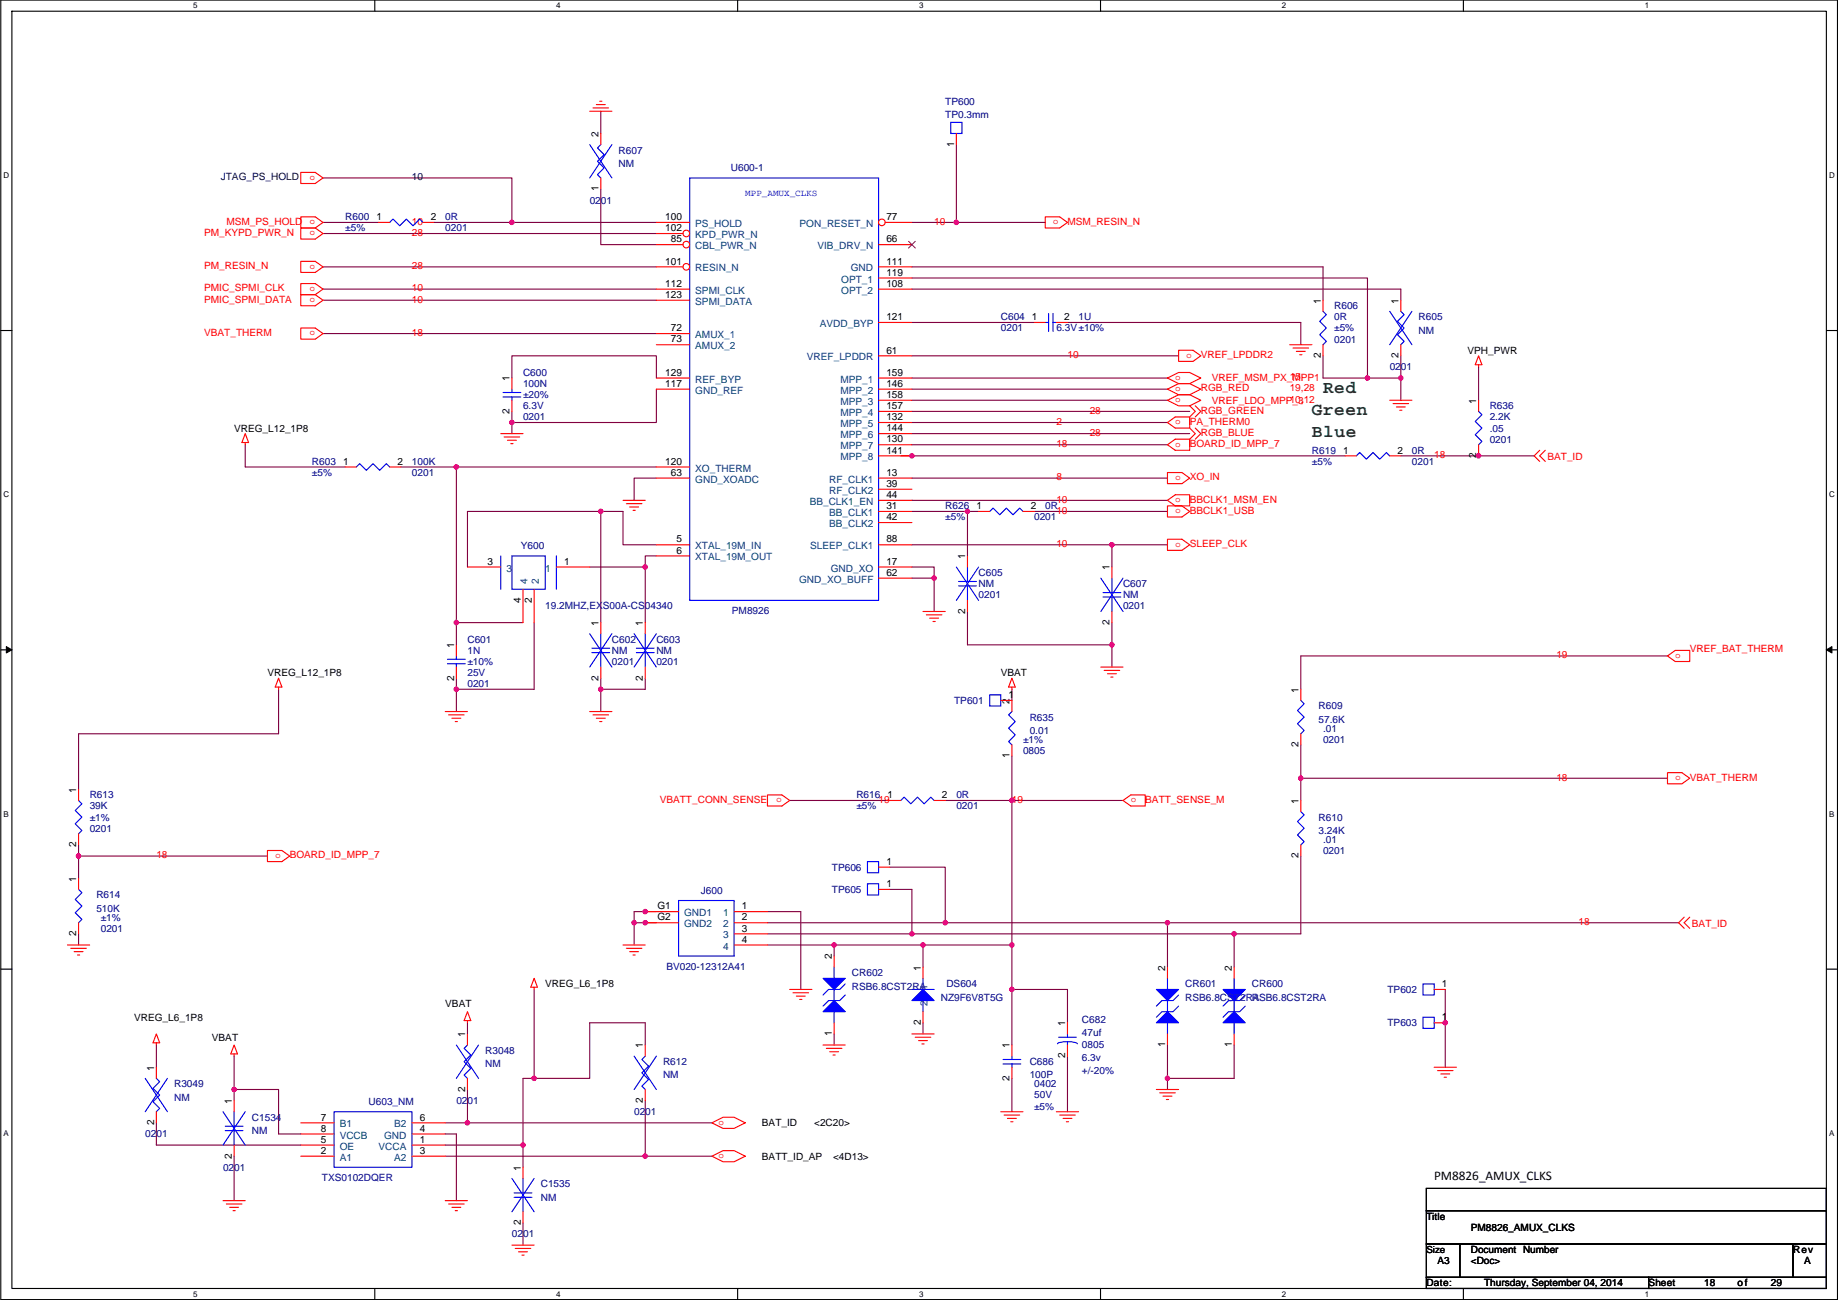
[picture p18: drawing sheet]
<svg xmlns="http://www.w3.org/2000/svg" width="420mm" height="297mm" viewBox="0 0 420 297" stroke-linecap="round" stroke-linejoin="round" font-family="sans-serif">
<defs><g id="words">
<g font-size="4.1" fill="#008000">
<text x="302.4" y="89.8">Red</text>
<text x="299.9" y="94.9">Green</text>
<text x="299.9" y="99.9">Blue</text>
</g>
<text font-size="3" x="327.8" y="269.6">PM8826_AMUX_CLKS</text>
<g font-size="2.3" fill="#000080">
<text x="216.1" y="23.9">TP600</text>
<text x="216.1" y="27">TP0.3mm</text>
<text x="141.4" y="35.1">R607</text>
<text x="141.4" y="38.1">NM</text>
<text x="167.1" y="39.2">U600-1</text>
<text x="134.8" y="46.5">0201</text>
<text x="78.9" y="50.3">R600</text>
<text x="78.9" y="52.9">±5%</text>
<text x="101.8" y="50.3">0R</text>
<text x="101.8" y="52.9">0201</text>
<text x="305" y="70.7">R606</text>
<text x="228.8" y="73.2">C604</text>
<text x="228.8" y="75.7">0201</text>
<text x="241.5" y="75.7">6.3V±10%</text>
<text x="246.6" y="73.2">1U</text>
<text x="305" y="73.2">0R</text>
<text x="305" y="75.7">±5%</text>
<text x="324.3" y="73.2">R605</text>
<text x="324.3" y="76.2">NM</text>
<text x="305" y="78.3">0201</text>
<text x="119.6" y="85.9">C600</text>
<text x="119.6" y="88.4">100N</text>
<text x="317.7" y="84.6">0201</text>
<text x="119.6" y="93.5">6.3V</text>
<text x="119.6" y="91">±20%</text>
<text x="340.5" y="93.5">R636</text>
<text x="119.6" y="96.1">0201</text>
<text x="340.5" y="96.1">2.2K</text>
<text x="340.5" y="98.6">.05</text>
<text x="340.5" y="101.1">0201</text>
<text x="71.3" y="106.2">R603</text>
<text x="94.2" y="106.2">100K</text>
<text x="299.9" y="103.7">R619</text>
<text x="299.9" y="106.2">±5%</text>
<text x="322.8" y="103.7">0R</text>
<text x="322.8" y="106.2">0201</text>
<text x="71.3" y="108.8">±5%</text>
<text x="94.2" y="108.8">0201</text>
<text x="216.1" y="116.4">R626</text>
<text x="216.1" y="118.9">±5%</text>
<text x="236.4" y="118.9">0201</text>
<text x="238.9" y="116.4">0R</text>
<text x="119.1" y="125.5">Y600</text>
<text x="223.7" y="131.6">C605</text>
<text x="223.7" y="134.2">NM</text>
<text x="223.7" y="136.7">0201</text>
<text x="256.7" y="134.2">C607</text>
<text x="256.7" y="136.7">NM</text>
<text x="124.6" y="139.2">19.2MHZ,EXS00A-CS04340</text>
<text x="167.3" y="140.3">PM8926</text>
<text x="256.7" y="139.2">0201</text>
<text x="106.9" y="146.9">C601</text>
<text x="106.9" y="149.4">1N</text>
<text x="139.9" y="146.9">C602</text>
<text x="139.9" y="149.4">NM</text>
<text x="150" y="146.9">C603</text>
<text x="150" y="149.4">NM</text>
<text x="106.9" y="154.5">25V</text>
<text x="106.9" y="151.9">±10%</text>
<text x="139.9" y="151.9">0201</text>
<text x="150" y="151.9">0201</text>
<text x="106.9" y="157">0201</text>
<text x="218.1" y="160.8">TP601</text>
<text x="235.4" y="164.6">R635</text>
<text x="235.4" y="167.7">0.01</text>
<text x="301.4" y="162.1">R609</text>
<text x="301.4" y="165.1">57.6K</text>
<text x="302.4" y="167.2">.01</text>
<text x="233.9" y="169.7">±1%</text>
<text x="233.9" y="172.3">0805</text>
<text x="302.4" y="169.7">0201</text>
<text x="20.5" y="182.4">R613</text>
<text x="20.5" y="185">39K</text>
<text x="195.8" y="182.4">R616</text>
<text x="195.8" y="185">±5%</text>
<text x="218.6" y="182.4">0R</text>
<text x="218.6" y="185">0201</text>
<text x="20.5" y="187.5">±1%</text>
<text x="20.5" y="190">0201</text>
<text x="301.4" y="187.5">R610</text>
<text x="301.4" y="190.5">3.24K</text>
<text x="302.4" y="192.6">.01</text>
<text x="302.4" y="195.1">0201</text>
<text x="190.2" y="198.9">TP606</text>
<text x="22" y="205.3">R614</text>
<text x="22" y="208.3">510K</text>
<text x="160.2" y="204.3">J600</text>
<text x="190.2" y="204">TP605</text>
<text x="23" y="210.4">±1%</text>
<text x="23" y="212.9">0201</text>
<text x="152.3" y="221.5">BV020-12312A41</text>
<text x="194.7" y="223.1">CR602</text>
<text x="194.7" y="226.1">RSB6.8CST2RA</text>
<text x="216.3" y="225.6">DS604</text>
<text x="270.9" y="225.6">CR601</text>
<text x="286.2" y="225.6">CR600</text>
<text x="317.2" y="226.9">TP602</text>
<text x="215.1" y="228.6">NZ9F6V8T5G</text>
<text x="247.3" y="233.7">C682</text>
<text x="270.9" y="228.6">RSB6.8CST2RA</text>
<text x="286.2" y="228.6">RSB6.8CST2RA</text>
<text x="247.3" y="236.8">47uf</text>
<text x="247.3" y="239.6">0805</text>
<text x="317.2" y="234.5">TP603</text>
<text x="110.9" y="240.8">R3048</text>
<text x="110.9" y="243.9">NM</text>
<text x="151.6" y="243.4">R612</text>
<text x="235.4" y="243.4">C686</text>
<text x="247.3" y="242.4">6.3v</text>
<text x="247.3" y="245.4">+/-20%</text>
<text x="39.8" y="248.5">R3049</text>
<text x="39.8" y="251.5">NM</text>
<text x="151.6" y="246.4">NM</text>
<text x="235.4" y="246.4">100P</text>
<text x="236.4" y="248.5">0402</text>
<text x="236.4" y="251">50V</text>
<text x="57.6" y="256.1">C1534</text>
<text x="84.3" y="252.5">U603_NM</text>
<text x="104.3" y="252.3">0201</text>
<text x="145" y="254.8">0201</text>
<text x="236.4" y="253.5">±5%</text>
<text x="33.2" y="259.9">0201</text>
<text x="57.6" y="259.1">NM</text>
<text x="51" y="267.5">0201</text>
<text x="73.6" y="269.8">TXS0102DQER</text>
<text x="123.6" y="271.3">C1535</text>
<text x="123.6" y="274.4">NM</text>
<text x="117" y="282.7">0201</text>
</g>
<g font-size="2.3">
<text x="136.8" y="31.3" transform="rotate(-90 136.8 31.3)">2</text>
<text x="218.1" y="33.6" transform="rotate(-90 218.1 33.6)">1</text>
<text x="136.8" y="43.7" transform="rotate(-90 136.8 43.7)">1</text>
<text x="86" y="50.3">1</text>
<text x="98.5" y="50.3">2</text>
<text x="152.1" y="50.3">100</text>
<text x="152.1" y="52.8">102</text>
<text x="202.6" y="50.3">77</text>
<text x="153.3" y="55.4">85</text>
<text x="202.6" y="55.4">66</text>
<text x="152.1" y="60.5">101</text>
<text x="152.1" y="65.5">112</text>
<text x="202.6" y="60.5">111</text>
<text x="202.6" y="63">119</text>
<text x="202.6" y="65.5">108</text>
<text x="152.1" y="68.1">123</text>
<text x="301.9" y="69.4" transform="rotate(-90 301.9 69.4)">1</text>
<text x="319.7" y="69.4" transform="rotate(-90 319.7 69.4)">1</text>
<text x="153.3" y="75.7">72</text>
<text x="202.6" y="73.2">121</text>
<text x="235.9" y="73.2">1</text>
<text x="243.3" y="73.2">2</text>
<text x="153.3" y="78.2">73</text>
<text x="202.6" y="80.8">61</text>
<text x="301.9" y="81.8" transform="rotate(-90 301.9 81.8)">2</text>
<text x="319.7" y="81.8" transform="rotate(-90 319.7 81.8)">2</text>
<text x="335.5" y="80.8">VPH_PWR</text>
<text x="116.5" y="87.1" transform="rotate(-90 116.5 87.1)">1</text>
<text x="152.1" y="85.9">129</text>
<text x="152.1" y="88.4">117</text>
<text x="202.6" y="85.9">159</text>
<text x="202.6" y="88.4">146</text>
<text x="116.5" y="94.5" transform="rotate(-90 116.5 94.5)">2</text>
<text x="202.6" y="90.9">158</text>
<text x="202.6" y="93.5">157</text>
<text x="337.5" y="92.2" transform="rotate(-90 337.5 92.2)">1</text>
<text x="53.5" y="98.6">VREG_L12_1P8</text>
<text x="202.6" y="96">132</text>
<text x="202.6" y="98.6">144</text>
<text x="202.6" y="101.1">130</text>
<text x="78.4" y="106.2">1</text>
<text x="90.9" y="106.2">2</text>
<text x="152.1" y="106.2">120</text>
<text x="202.6" y="103.6">141</text>
<text x="307" y="103.6">1</text>
<text x="319.5" y="103.6">2</text>
<text x="337.5" y="104.7" transform="rotate(-90 337.5 104.7)">2</text>
<text x="153.3" y="108.7">63</text>
<text x="202.6" y="108.7">13</text>
<text x="202.6" y="111.3">39</text>
<text x="202.6" y="113.8">44</text>
<text x="202.6" y="116.3">31</text>
<text x="202.6" y="118.9">42</text>
<text x="223.2" y="116.3">1</text>
<text x="235.6" y="116.3">2</text>
<text x="154.6" y="124">5</text>
<text x="202.6" y="124">88</text>
<text x="111.4" y="129">3</text>
<text x="129" y="129">1</text>
<text x="154.6" y="126.5">6</text>
<text x="202.6" y="129">17</text>
<text x="202.6" y="131.6">62</text>
<text x="220.6" y="127.8" transform="rotate(-90 220.6 127.8)">1</text>
<text x="253.6" y="130.3" transform="rotate(-90 253.6 130.3)">1</text>
<text x="119" y="137.7" transform="rotate(-90 119 137.7)">4</text>
<text x="121.6" y="137.7" transform="rotate(-90 121.6 137.7)">2</text>
<text x="136.8" y="143" transform="rotate(-90 136.8 143)">1</text>
<text x="147" y="143" transform="rotate(-90 147 143)">1</text>
<text x="220.6" y="140.3" transform="rotate(-90 220.6 140.3)">2</text>
<text x="253.6" y="142.8" transform="rotate(-90 253.6 142.8)">2</text>
<text x="103.8" y="148.1" transform="rotate(-90 103.8 148.1)">1</text>
<text x="61.1" y="154.5">VREG_L12_1P8</text>
<text x="103.8" y="155.5" transform="rotate(-90 103.8 155.5)">2</text>
<text x="136.8" y="155.5" transform="rotate(-90 136.8 155.5)">2</text>
<text x="147" y="155.5" transform="rotate(-90 147 155.5)">2</text>
<text x="228.8" y="154.5">VBAT</text>
<text x="230.6" y="159.5">1</text>
<text x="230.8" y="160.8" transform="rotate(-90 230.8 160.8)">2</text>
<text x="296.8" y="158.3" transform="rotate(-90 296.8 158.3)">1</text>
<text x="230.8" y="173.3" transform="rotate(-90 230.8 173.3)">1</text>
<text x="296.8" y="170.7" transform="rotate(-90 296.8 170.7)">2</text>
<text x="17.4" y="181.1" transform="rotate(-90 17.4 181.1)">1</text>
<text x="202.9" y="182.4">1</text>
<text x="215.3" y="182.4">2</text>
<text x="296.8" y="183.7" transform="rotate(-90 296.8 183.7)">1</text>
<text x="17.4" y="193.6" transform="rotate(-90 17.4 193.6)">2</text>
<text x="202.6" y="197.6">1</text>
<text x="296.8" y="196.1" transform="rotate(-90 296.8 196.1)">2</text>
<text x="17.4" y="201.4" transform="rotate(-90 17.4 201.4)">1</text>
<text x="202.6" y="202.7">1</text>
<text x="150.3" y="207.8">G1</text>
<text x="169.6" y="207.8">1</text>
<text x="17.4" y="213.9" transform="rotate(-90 17.4 213.9)">2</text>
<text x="150.3" y="210.3">G2</text>
<text x="169.6" y="210.3">2</text>
<text x="169.6" y="212.9">3</text>
<text x="169.6" y="215.4">4</text>
<text x="190.1" y="219.2" transform="rotate(-90 190.1 219.2)">2</text>
<text x="210.5" y="221.8" transform="rotate(-90 210.5 221.8)">1</text>
<text x="266.3" y="221.8" transform="rotate(-90 266.3 221.8)">2</text>
<text x="281.6" y="221.8" transform="rotate(-90 281.6 221.8)">2</text>
<text x="124.6" y="225.6">VREG_L6_1P8</text>
<text x="329.6" y="225.6">1</text>
<text x="30.7" y="233.2">VREG_L6_1P8</text>
<text x="101.8" y="230.2">VBAT</text>
<text x="329.6" y="233.2">1</text>
<text x="48.4" y="237.8">VBAT</text>
<text x="106.3" y="237" transform="rotate(-90 106.3 237)">1</text>
<text x="147" y="239.5" transform="rotate(-90 147 239.5)">1</text>
<text x="190.1" y="236.8" transform="rotate(-90 190.1 236.8)">1</text>
<text x="210.5" y="234.2" transform="rotate(-90 210.5 234.2)">2</text>
<text x="230.8" y="239.5" transform="rotate(-90 230.8 239.5)">1</text>
<text x="243.5" y="234.5" transform="rotate(-90 243.5 234.5)">1</text>
<text x="266.3" y="239.3" transform="rotate(-90 266.3 239.3)">1</text>
<text x="281.6" y="239.3" transform="rotate(-90 281.6 239.3)">1</text>
<text x="35.2" y="244.6" transform="rotate(-90 35.2 244.6)">1</text>
<text x="243.5" y="241.9" transform="rotate(-90 243.5 241.9)">2</text>
<text x="106.3" y="249.5" transform="rotate(-90 106.3 249.5)">2</text>
<text x="230.8" y="246.9" transform="rotate(-90 230.8 246.9)">2</text>
<text x="35.2" y="257.1" transform="rotate(-90 35.2 257.1)">2</text>
<text x="53" y="252.2" transform="rotate(-90 53 252.2)">1</text>
<text x="73.3" y="256">7</text>
<text x="95.9" y="256">6</text>
<text x="147" y="252" transform="rotate(-90 147 252)">2</text>
<text x="174.2" y="257.3">BAT_ID</text>
<text x="186.1" y="257.3">&lt;2C20&gt;</text>
<text x="73.3" y="263.7">2</text>
<text x="73.3" y="261.1">5</text>
<text x="73.3" y="258.6">8</text>
<text x="95.9" y="263.7">3</text>
<text x="95.9" y="258.6">4</text>
<text x="95.9" y="261.1">1</text>
<text x="53" y="264.7" transform="rotate(-90 53 264.7)">2</text>
<text x="119" y="267.5" transform="rotate(-90 119 267.5)">1</text>
<text x="174.2" y="265">BATT_ID_AP</text>
<text x="190.4" y="265">&lt;4D13&gt;</text>
<text x="119" y="280" transform="rotate(-90 119 280)">2</text>
<text x="326.1" y="278.7">Title</text>
<text x="336.2" y="281.2">PM8826_AMUX_CLKS</text>
<text x="336.2" y="286.3">Document Number</text>
<text x="409.9" y="286.3">Rev</text>
<text x="326.1" y="293.9">Date:</text>
<text x="328.6" y="288.8">A3</text>
<text x="336.2" y="288.8">&lt;Doc&gt;</text>
<text x="339.3" y="293.9">Thursday, September 04, 2014</text>
<text x="376.9" y="293.9">Sheet</text>
<text x="389.6" y="293.9">18</text>
<text x="397.2" y="293.9">of</text>
<text x="404.8" y="293.9">29</text>
<text x="412.4" y="288.8">A</text>
</g>
<g font-size="2.3" fill="#000040">
<text x="50.5" y="41.2">JTAG_PS_HOLD</text>
<text x="94.2" y="41.2">10</text>
</g>
<g font-size="2.3" fill="#f00">
<text x="46.7" y="53.9">PM_KYPD_PWR_N</text>
<text x="51.7" y="51.4">MSM_PS_HOLD</text>
<text x="94.2" y="53.9">28</text>
<text x="94.2" y="51.4">10</text>
<text x="213.5" y="51.4">10</text>
<text x="244" y="51.4">MSM_RESIN_N</text>
<text x="46.7" y="61.5">PM_RESIN_N</text>
<text x="94.2" y="61.5">28</text>
<text x="46.7" y="66.6">PMIC_SPMI_CLK</text>
<text x="46.7" y="69.1">PMIC_SPMI_DATA</text>
<text x="94.2" y="66.6">10</text>
<text x="94.2" y="69.1">10</text>
<text x="46.7" y="76.8">VBAT_THERM</text>
<text x="94.2" y="76.8">18</text>
<text x="244" y="81.8">10</text>
<text x="274.5" y="81.8">VREF_LPDDR2</text>
<text x="274.5" y="89.5">RGB_RED</text>
<text x="277" y="87.2">VREF_MSM_PX_MPP1</text>
<text x="294.8" y="89.5">19,28</text>
<text x="294.8" y="86.9">15</text>
<text x="249.1" y="94.5">28</text>
<text x="274.5" y="94.5">RGB_GREEN</text>
<text x="277" y="92.2">VREF_LDO_MPP_3</text>
<text x="294.8" y="92">10,12</text>
<text x="241.5" y="97.1">2</text>
<text x="249.1" y="99.6">28</text>
<text x="272" y="97.1">PA_THERM0</text>
<text x="274.5" y="99.6">RGB_BLUE</text>
<text x="241.5" y="102.2">18</text>
<text x="272" y="102.2">BOARD_ID_MPP_7</text>
<text x="327.8" y="104.7">18</text>
<text x="353.7" y="105.2">BAT_ID</text>
<text x="241.5" y="109.8">8</text>
<text x="272" y="109.8">XO_IN</text>
<text x="241.5" y="114.9">10</text>
<text x="241.5" y="117.4">10</text>
<text x="272" y="114.9">BBCLK1_MSM_EN</text>
<text x="272" y="117.4">BBCLK1_USB</text>
<text x="241.5" y="125">10</text>
<text x="272" y="125">SLEEP_CLK</text>
<text x="386.3" y="148.9">VREF_BAT_THERM</text>
<text x="355.8" y="150.4">19</text>
<text x="355.8" y="178.4">18</text>
<text x="386.3" y="178.4">VBAT_THERM</text>
<text x="150.8" y="183.4">VBATT_CONN_SENSE</text>
<text x="200.8" y="183.4">19</text>
<text x="231.3" y="183.4">19</text>
<text x="261.8" y="183.4">BATT_SENSE_M</text>
<text x="35.7" y="196.1">18</text>
<text x="66.2" y="196.1">BOARD_ID_MPP_7</text>
<text x="360.9" y="211.4">18</text>
<text x="386.8" y="211.9">BAT_ID</text>
</g>
<g font-size="2.3" fill="#004080">
<text x="158.9" y="51.9">PS_HOLD</text>
<text x="182.8" y="51.9">PON_RESET_N</text>
<text x="158.9" y="54.4">KPD_PWR_N</text>
<text x="158.9" y="56.9">CBL_PWR_N</text>
<text x="186.9" y="56.9">VIB_DRV_N</text>
<text x="158.9" y="62">RESIN_N</text>
<text x="192.3" y="64.6">OPT_1</text>
<text x="194.5" y="62">GND</text>
<text x="158.9" y="67.1">SPMI_CLK</text>
<text x="158.9" y="69.6">SPMI_DATA</text>
<text x="192.3" y="67.1">OPT_2</text>
<text x="158.9" y="77.3">AMUX_1</text>
<text x="187.4" y="74.7">AVDD_BYP</text>
<text x="158.9" y="79.8">AMUX_2</text>
<text x="184.5" y="82.3">VREF_LPDDR</text>
<text x="158.9" y="87.4">REF_BYP</text>
<text x="158.9" y="90">GND_REF</text>
<text x="192.1" y="87.4">MPP_1</text>
<text x="192.1" y="90">MPP_2</text>
<text x="192.1" y="92.5">MPP_3</text>
<text x="192.1" y="95">MPP_4</text>
<text x="192.1" y="97.6">MPP_5</text>
<text x="192.1" y="100.1">MPP_6</text>
<text x="158.9" y="107.7">XO_THERM</text>
<text x="192.1" y="102.7">MPP_7</text>
<text x="192.1" y="105.2">MPP_8</text>
<text x="158.9" y="110.3">GND_XOADC</text>
<text x="189.5" y="110.3">RF_CLK1</text>
<text x="189.5" y="112.8">RF_CLK2</text>
<text x="185.1" y="115.4">BB_CLK1_EN</text>
<text x="189.5" y="117.9">BB_CLK1</text>
<text x="158.9" y="125.5">XTAL_19M_IN</text>
<text x="185.2" y="125.5">SLEEP_CLK1</text>
<text x="189.5" y="120.4">BB_CLK2</text>
<text x="115.7" y="130.6">3</text>
<text x="124.6" y="130.6">1</text>
<text x="158.9" y="128.1">XTAL_19M_OUT</text>
<text x="189.9" y="130.6">GND_XO</text>
<text x="120.6" y="133.4" transform="rotate(-90 120.6 133.4)">4</text>
<text x="123.2" y="133.4" transform="rotate(-90 123.2 133.4)">2</text>
<text x="182.7" y="133.1">GND_XO_BUFF</text>
<text x="156.4" y="209.3">GND1</text>
<text x="165.3" y="209.3">1</text>
<text x="156.4" y="211.9">GND2</text>
<text x="165.3" y="211.9">2</text>
<text x="165.3" y="214.4">3</text>
<text x="165.3" y="217">4</text>
<text x="212.1" y="226.1" transform="rotate(-90 212.1 226.1)">1</text>
<text x="212.1" y="229.9" transform="rotate(-90 212.1 229.9)">2</text>
<text x="77.6" y="257.6">B1</text>
<text x="90.1" y="257.6">B2</text>
<text x="77.6" y="262.7">OE</text>
<text x="77.6" y="260.1">VCCB</text>
<text x="86.5" y="262.7">VCCA</text>
<text x="87.8" y="260.1">GND</text>
<text x="77.6" y="265.2">A1</text>
<text x="90.1" y="265.2">A2</text>
</g>
<text font-size="2.2" x="326.1" y="286.2">Size</text>
<g font-size="2.1" fill="#f00">
<text x="72.1" y="40.2" transform="rotate(180 72.1 40.2)">o</text>
<text x="72.1" y="50.3" transform="rotate(180 72.1 50.3)">o</text>
<text x="72.1" y="52.9" transform="rotate(180 72.1 52.9)">o</text>
<text x="242" y="50.3" transform="rotate(180 242 50.3)">o</text>
<text x="72.1" y="60.5" transform="rotate(180 72.1 60.5)">o</text>
<text x="72.1" y="65.6" transform="rotate(180 72.1 65.6)">o</text>
<text x="72.1" y="68.1" transform="rotate(180 72.1 68.1)">o</text>
<text x="72.1" y="75.7" transform="rotate(180 72.1 75.7)">o</text>
<text x="272.5" y="80.8" transform="rotate(180 272.5 80.8)">o</text>
<text x="268.7" y="86.8">o</text>
<text x="268.7" y="89.3">o</text>
<text x="268.7" y="91.9">o</text>
<text x="268.7" y="97">o</text>
<text x="268.7" y="102">o</text>
<text x="269.9" y="108.8" transform="rotate(180 269.9 108.8)">o</text>
<text x="268.7" y="114.7">o</text>
<text x="269.9" y="116.4" transform="rotate(180 269.9 116.4)">o</text>
<text x="269.9" y="124" transform="rotate(180 269.9 124)">o</text>
<text x="383" y="150.3">o</text>
<text x="384.2" y="177.3" transform="rotate(180 384.2 177.3)">o</text>
<text x="178.7" y="182.4" transform="rotate(180 178.7 182.4)">o</text>
<text x="258.5" y="183.3">o</text>
<text x="64.2" y="195.1" transform="rotate(180 64.2 195.1)">o</text>
<text x="164.3" y="257">o</text>
<text x="164.3" y="264.6">o</text>
</g>
<text font-size="2.1" fill="#00f" x="170.4" y="44.9">MPP_AMUX_CLKS</text>
<g font-size="1.8">
<text x="44.2" y="1.9">5</text>
<text x="127.1" y="1.9">4</text>
<text x="210.1" y="1.9">3</text>
<text x="293" y="1.9">2</text>
<text x="376" y="1.9">1</text>
<text x=".8" y="40.7">D</text>
<text x="418.1" y="40.7">D</text>
<text x=".8" y="113.6">C</text>
<text x="418.1" y="113.6">C</text>
<text x=".8" y="186.6">B</text>
<text x="418.1" y="186.6">B</text>
<text x=".8" y="259.5">A</text>
<text x="418.1" y="259.5">A</text>
<text x="44.2" y="296.3">5</text>
<text x="127.1" y="296.3">4</text>
<text x="210.1" y="296.3">3</text>
<text x="293" y="296.3">2</text>
<text x="376" y="296.3">1</text>
</g>
</g></defs>
<path d="M.2 0h419.8v296.9h-419.8zM2.7 2.6h414.8v291.8h-414.8z" fill="none" stroke="#000" stroke-width=".25"/>
<g fill="#fff">
<path d="M44.2 .3h1v2h-1z"/>
<path d="M44.2 294.7h1v2h-1z"/>
</g>
<path d="M85.7 0v2.6M85.7 294.4v2.5" fill="none" stroke="#000" stroke-width=".25"/>
<g fill="#fff">
<path d="M127.1 .3h1v2h-1z"/>
<path d="M127.1 294.7h1v2h-1z"/>
</g>
<path d="M168.6 0v2.6M168.6 294.4v2.5" fill="none" stroke="#000" stroke-width=".25"/>
<g fill="#fff">
<path d="M210.1 .3h1v2h-1z"/>
<path d="M210.1 294.7h1v2h-1z"/>
</g>
<path d="M251.6 0v2.6M251.6 294.4v2.5" fill="none" stroke="#000" stroke-width=".25"/>
<g fill="#fff">
<path d="M293 .3h1v2h-1z"/>
<path d="M293 294.7h1v2h-1z"/>
</g>
<path d="M334.5 0v2.6M334.5 294.4v2.5" fill="none" stroke="#000" stroke-width=".25"/>
<g fill="#fff">
<path d="M376 .3h1v2h-1z"/>
<path d="M376 294.7h1v2h-1z"/>
<path d="M.8 39h1.3v2.1h-1.3z"/>
<path d="M418.1 39h1.3v2.1h-1.3z"/>
<path d="M.8 112h1.3v2h-1.3z"/>
<path d="M418.1 112h1.3v2h-1.3z"/>
</g>
<path d="M.2 75.5h2.5M417.5 75.5h2.5" fill="none" stroke="#000" stroke-width=".25"/>
<g fill="#fff">
<path d="M.8 185h1.2v2h-1.2z"/>
<path d="M418.1 185h1.2v2h-1.2z"/>
</g>
<path d="M.2 148.5h2.5M417.5 148.5h2.5" fill="none" stroke="#000" stroke-width=".25"/>
<path d="M1.4 147.7l1.3 .8-1.3 .7zM417.5 148.5l1.3-.8v1.5z" fill="#000" stroke="#000" stroke-width=".23"/>
<g fill="#fff">
<path d="M.8 257.9h1.2v2h-1.2z"/>
<path d="M418.1 257.9h1.2v2h-1.2z"/>
</g>
<path d="M.2 221.4h2.5M417.5 221.4h2.5M326.1 271.5h91.4v5.1h-91.4zM326.1 276.6h91.4v7.6h-91.4zM326.1 291.9h50.8v2.5h-50.8zM326.1 284.2h7.6v7.7h-7.6zM333.7 284.2h76.2v7.7h-76.2zM376.9 291.9h40.6v2.5h-40.6zM409.9 284.2h7.6v7.7h-7.6z" fill="none" stroke="#000" stroke-width=".25"/>
<g fill="none" stroke="#800040" stroke-width=".25">
<path d="M137.3 25.4v5.1M218.6 33v17.8h20.3M73.8 50.8h12.7M73.8 53.4h76.2M73.8 40.7h43.2v10.1h33M99.2 50.8h17.8M137.3 43.2v12.7h12.7M208.5 50.8h10.1M73.8 61h76.2M73.8 66.1h76.2M73.8 68.6h76.2M73.8 76.2h76.2"/>
<path d="M208.5 66.1h111.7v2.5M208.5 61h93.9v7.6M208.5 63.5h104.1v22.9M208.5 73.7h27.9M244 73.7h53.4v5.1M117 94v2.5M117 86.4v-5.1h33v5.1M150 88.9v7.6h-33v2.6M208.5 81.3h60.9M208.5 86.4h58.4M208.5 91.5h58.4M208.5 94h63.5"/>
<path d="M208.5 96.5h58.4M208.5 99.1h63.5M208.5 88.9h58.4M302.4 81.3v5.1h10.2M312.6 86.4h7.6M320.2 81.3v5.1M320.2 86.4v5.1M338 83.8v7.7M56.1 101.6v5.1h22.8M91.6 106.7h12.7M137.3 116.9h-30.4v12.7M150 109.2h-5v5.1"/>
<path d="M150 106.7h-45.7v35.6M205.9 104.2h101.6M208.5 116.9h12.7M208.5 101.6h58.4M208.5 109.2h58.4M208.5 114.3h58.4M223.7 116.9h-2.5v10.1M236.4 116.9h30.5M350.7 104.2h-30.5M134.8 129.6h12.7M147.5 129.6v12.7M150 127h-2.5v2.6"/>
<path d="M150 124.5h-7.6v-7.6h-5.1v25.4M208.5 124.5h45.7M208.5 129.6h5v2.5M208.5 132.1h5M213.5 132.1v7.6M221.2 139.7v7.6h33M254.2 124.5v5.1M254.2 124.5h12.7M63.7 157.5v10.2h-45.7v12.7M104.3 155v7.6M104.3 142.3h15.3M104.3 142.3v5"/>
<path d="M122.1 142.3v15.2h-17.8M137.3 157.5v5.1M137.3 155v2.5M147.5 155v2.5h-10.2M231.3 157.5v2.5M254.2 147.3v5.1M254.2 142.3v5M381.2 149.9h-83.8v7.6M231.3 172.7v10.2M297.4 177.8h83.8M297.4 170.2v7.6M297.4 177.8v5.1"/>
<path d="M18 195.6v5.1M18 195.6h43.1M18 193.1v2.5M180.5 182.9h22.9M203.4 198.1h12.7v12.7M216.1 182.9h15.2M231.3 182.9h25.4M231.3 182.9v33M297.4 195.6v17.8h-15.3M18 213.4v2.5M145 210.8h5M145 210.8v5.1"/>
<path d="M150 208.3h-5v2.5M175.4 208.3h7.7v17.8M175.4 210.8h40.7M175.4 215.9h15.3M175.4 213.4h33.1M190.7 215.9h20.3M190.7 215.9v2.6M203.4 203.2h5.1v10.2h73.6M211 215.9h20.3M211 215.9v5.1M216.1 210.8h50.8M231.3 215.9v10.2"/>
<path d="M266.9 210.8v10.2M266.9 210.8h116.8M282.1 213.4v7.6M35.7 238.8v5.1M106.9 233.7v2.5M122.1 226.1v20.3M147.5 238.8v-5.1h-12.7v12.7h-12.7M190.7 236.2v2.6M211 233.7v2.5M231.3 226.1v12.7M231.3 226.1h12.7v7.6M266.9 238.8v7.6"/>
<path d="M282.1 238.8v7.6h-15.2M330.4 226.1v17.8M35.7 256.6v5h33.1M53.5 241.3v7.6M53.5 248.9v2.6M53.5 248.9h10.2v10.2h5.1M101.8 256.6h5.1M101.8 259.1h2.5v15.2M106.9 248.9v7.7M106.9 256.6h55.8M122.1 246.4h-2.5v15.2M147.5 251.5v12.7"/>
<path d="M231.3 246.4v7.6M244 241.3v12.7M266.9 246.4v2.5M53.5 264.2v10.1M101.8 261.6h17.8M101.8 264.2h45.7M119.6 261.6v5.1M119.6 279.4v5.1M147.5 264.2h15.2"/>
</g>
<g fill="#f0f" stroke="#f0f" stroke-width=".25">
<circle cx="117" cy="50.8" r=".5"/>
<circle cx="117" cy="96.5" r=".5"/>
<circle cx="137.3" cy="116.8" r=".5"/>
<circle cx="104.3" cy="142.2" r=".5"/>
<circle cx="104.3" cy="157.5" r=".5"/>
<circle cx="104.3" cy="106.7" r=".5"/>
<circle cx="147.5" cy="129.5" r=".5"/>
<circle cx="137.3" cy="157.5" r=".5"/>
<circle cx="218.6" cy="50.8" r=".5"/>
<circle cx="312.6" cy="86.4" r=".5"/>
<circle cx="320.2" cy="86.4" r=".5"/>
<circle cx="221.1" cy="116.8" r=".5"/>
<circle cx="254.2" cy="124.5" r=".5"/>
<circle cx="213.5" cy="132.1" r=".5"/>
<circle cx="254.2" cy="147.3" r=".5"/>
<circle cx="17.9" cy="195.6" r=".5"/>
<circle cx="147.5" cy="208.3" r=".5"/>
<circle cx="147.5" cy="210.8" r=".5"/>
<circle cx="144.9" cy="210.8" r=".5"/>
<circle cx="190.7" cy="215.9" r=".5"/>
<circle cx="266.9" cy="246.4" r=".5"/>
<circle cx="231.3" cy="226.1" r=".5"/>
<circle cx="231.3" cy="215.9" r=".5"/>
<circle cx="211" cy="215.9" r=".5"/>
<circle cx="297.3" cy="177.8" r=".5"/>
<circle cx="266.9" cy="210.8" r=".5"/>
<circle cx="231.3" cy="182.9" r=".5"/>
<circle cx="216.1" cy="210.8" r=".5"/>
<circle cx="208.4" cy="213.4" r=".5"/>
<circle cx="282.1" cy="213.4" r=".5"/>
<circle cx="106.8" cy="256.5" r=".5"/>
<circle cx="119.5" cy="261.6" r=".5"/>
<circle cx="122.1" cy="246.4" r=".5"/>
<circle cx="147.5" cy="264.2" r=".5"/>
<circle cx="330.4" cy="233.7" r=".5"/>
<circle cx="208.4" cy="104.1" r=".5"/>
<circle cx="53.5" cy="248.9" r=".5"/>
<circle cx="338" cy="104.1" r=".5"/>
</g>
<g fill="none" stroke="#f00" stroke-width=".25">
<path d="M68.8 39.4h3.3l1.7 1.3-1.7 1.2h-3.3zM134.8 25.4h5.1M135.6 24.7h3.5M136.3 23.9h2.1M137.1 23.1h.5M68.8 49.6h3.3l1.7 1.2-1.7 1.3h-3.3zM68.8 52.1h3.3l1.7 1.3-1.7 1.2h-3.3zM68.8 59.7h3.3l1.7 1.3-1.7 1.3h-3.3zM150 50.8h7.7M238.9 49.6h3.3l1.8 1.2-1.8 1.3h-3.3zM68.8 64.8h3.3l1.7 1.3-1.7 1.2h-3.3zM68.8 67.3h3.3l1.7 1.3-1.7 1.3h-3.3z"/>
<path d="M68.8 75h3.3l1.7 1.2-1.7 1.3h-3.3zM236.4 73.7h2.5M241.5 73.7h2.5M294.8 78.8h5.1M295.6 79.5h3.5M302.4 68.6v2.5M302.4 78.8v2.5M56.1 99.1l.7 2h-1.5zM114.5 99.1h5.1M115.2 99.8h3.6M266.9 86.4l2.5-1.3h2.6l2.5 1.3-2.5 1.3h-2.6zM266.9 91.5l2.5-1.3h2.6l2.5 1.3-2.5 1.2h-2.6z"/>
<path d="M266.9 96.5l1.8-1.2h3.3v2.5h-3.3zM266.9 88.9l2.5-1.2h2.6l2.5 1.2-2.5 1.3h-2.6zM269.4 80h3.3l1.8 1.3-1.8 1.3h-3.3zM272 92.7l1.2 1.3-1.2 1.3M272 97.8l1.2 1.3-1.2 1.3M273.2 92.7l1.3 1.3-1.3 1.3M273.2 97.8l1.3 1.3-1.3 1.3M296.3 80.3h2.1M297.1 81h.5M317.7 91.5h5.1M318.4 92.2h3.6M319.2 93h2"/>
<path d="M320 93.7h.5M338 83.3v.5M338 81.3l.8 2h-1.6zM56.1 101.1v.5M116 100.6h2M116.8 101.4h.5M142.4 114.3h5.1M143.2 115.1h3.5M143.9 115.8h2.1M144.7 116.6h.5M266.9 101.6l1.8-1.2h3.3v2.5h-3.3zM266.9 114.3l1.8-1.2h3.3v2.5h-3.3z"/>
<path d="M266.9 108h3.3l1.8 1.2-1.8 1.3h-3.3zM266.9 115.6h3.3l1.8 1.3-1.8 1.2h-3.3zM352 102.9l-1.3 1.3 1.3 1.2M353.2 102.9l-1.2 1.3 1.2 1.2M106.9 129.6h7.6M119.6 134.6v7.7M122.1 134.6v7.7M127.2 129.6h7.6M211 139.7h5.1M221.2 127v2.6M221.2 137.2v2.5M266.9 123.2h3.3l1.8 1.3-1.8 1.3h-3.3z"/>
<path d="M63.7 155l.7 2h-1.5zM63.7 157v.5M211.8 140.5h3.5M212.5 141.2h2.1M213.3 142h.5M231.3 157v.5M231.3 155l.8 2h-1.5zM251.6 152.4h5.1M252.4 153.2h3.6M253.2 153.9h2M253.9 154.7h.5M381.2 149.9l1.8-1.3h3.3v2.6h-3.3z"/>
<path d="M101.8 162.6h5.1M102.5 163.3h3.6M103.3 164.1h2M104.1 164.9h.5M134.8 162.6h5.1M135.6 163.3h3.5M136.3 164.1h2.1M137.1 164.9h.5M231.3 170.2v2.5M231.3 160v2.6M381.2 176.6h3.3l1.8 1.2-1.8 1.3h-3.3zM18 180.4v2.5"/>
<path d="M18 190.5v2.6M61.1 194.3h3.3l1.8 1.3-1.8 1.3h-3.3zM175.4 181.6h3.3l1.8 1.3-1.8 1.3h-3.3zM256.7 182.9l1.8-1.3h3.3v2.6h-3.3zM297.4 182.9v2.5M297.4 193.1v2.5M15.4 215.9h5.1M16.2 216.7h3.5M16.9 217.4h2.1M17.7 218.2h.5M142.4 215.9h5.1M143.2 216.7h3.5"/>
<path d="M143.9 217.4h2.1M144.7 218.2h.5M147.5 208.3h7.6M147.5 210.8h7.6M167.8 208.3h7.6M167.8 210.8h7.6M167.8 213.4h7.6M167.8 215.9h7.6M200.8 203.2h2.6M385 209.6l-1.3 1.2 1.3 1.3M386.3 209.6l-1.3 1.2 1.3 1.3M35.7 236.2l.8 2.1h-1.5z"/>
<path d="M35.7 238.3v.5M53.5 238.8l.8 2h-1.5zM106.9 231.2l.7 2h-1.5zM106.9 233.2v.5M122.1 223.5l.8 2.1h-1.6zM122.1 225.6v.5M180.5 226.1h5.1M181.3 226.8h3.5M182 227.6h2.1M182.8 228.4h.5M188.1 238.8h5.1M188.9 239.5h3.6"/>
<path d="M208.5 236.2h5M209.2 237h3.6M210 237.8h2M210.7 238.5h.6M211 221v2.5M211 231.2v2.5M282.1 236.2v2.6M282.1 221v2.5M35.7 243.9v2.5M35.7 254v2.6M53.5 240.8v.5M68.8 259.1h7.6"/>
<path d="M68.8 256.6h7.6M94.2 256.6h7.6M94.2 259.1h7.6M162.7 256.6l2.6-1.3h2.5l2.6 1.3-2.6 1.2h-2.5zM189.7 240.3h2M190.4 241.1h.5M228.8 254h5.1M229.5 254.8h3.6M230.3 255.5h2M231.1 256.3h.5M241.5 254h5.1M242.2 254.8h3.6"/>
<path d="M243 255.5h2M243.8 256.3h.5M264.3 248.9h5.1M265.1 249.7h3.6M265.9 250.5h2M266.6 251.2h.5M327.8 243.9h5.1M328.6 244.6h3.6M329.4 245.4h2M330.1 246.1h.5M51 274.3h5.1M51.7 275.1h3.6"/>
<path d="M52.5 275.9h2M53.3 276.6h.5M68.8 264.2h7.6M68.8 261.6h7.6M94.2 261.6h7.6M94.2 264.2h7.6M101.8 274.3h5.1M102.5 275.1h3.6M103.3 275.9h2M104.1 276.6h.5M119.6 266.7v2.6M119.6 276.9v2.5"/>
<path d="M162.7 264.2l2.6-1.3h2.5l2.6 1.3-2.6 1.3h-2.5zM117 284.5h5.1M117.8 285.3h3.5M118.5 286h2.1M119.3 286.8h.5"/>
</g>
<g fill="none" stroke="#00f" stroke-width=".25">
<path d="M157.7 40.7h43.1v96.5h-43.1zM238.9 73.7h.8M239.7 71.6v4.1M240.7 71.6v4.1M240.7 73.7h.8M302.4 71.1l.8 .8-1.5 1.5 1.5 1.6-1.5 1.5 1.5 1.5-.8 .8M114.5 127v7.6M117 127h7.6v7.6h-7.6zM127.2 127v7.6M218.6 129.6l5.1 7.6M219.1 132.9h4.1M219.1 133.9h4.1"/>
<path d="M221.2 129.6v3.3M221.2 133.9v3.3M223.7 129.6l-5.1 7.6M231.3 162.6l-.7 .7 1.5 1.6-1.5 1.5 1.5 1.5-1.5 1.5 .7 .8M18 182.9l.7 .8-1.5 1.5 1.5 1.5-1.5 1.5 1.5 1.6-.7 .7M297.4 185.4l.7 .8-1.5 1.5 1.5 1.6-1.5 1.5 1.5 1.5-.7 .8M155.1 205.8h12.7v12.7h-12.7zM198.3 202h2.5v2.5h-2.5zM208.5 226.1h5M211 228.6v2.6M211 223.5v2.6M282.1 233.7v2.5"/>
<path d="M282.1 228.6v2.6M282.1 223.5v2.6M284.7 229.9l-1.3 1.3h-2.6l-1.2 1.2M284.7 227.4l-1.3 1.2h-2.6l-1.2 1.3M33.2 246.4l5.1 7.6M35.7 246.4l.8 .8-1.5 1.5 1.5 1.5-1.5 1.5 1.5 1.6-.8 .7M38.3 246.4l-5.1 7.6M76.4 254h17.8v12.7h-17.8zM117 269.3l5.1 7.6M117.5 272.6h4.1M117.5 273.6h4.1M119.6 269.3v3.3"/>
<path d="M119.6 273.6v3.3M122.1 269.3l-5.1 7.6"/>
</g>
<g fill="#00f" stroke="#00f" stroke-width=".25">
<path d="M211 226.1l2.5 2.5h-5z" fill-rule="evenodd"/>
<path d="M282.1 231.2l2.6 2.5h-5.1z" fill-rule="evenodd"/>
<path d="M279.6 226.1h5.1l-2.6 2.5z" fill-rule="evenodd"/>
</g>
<circle cx="156.9" cy="53.3" r=".76" fill="#fff" stroke="#f00" stroke-width=".25"/>
<path d="M150 53.4h6.1" fill="none" stroke="#f00" stroke-width=".25"/>
<circle cx="156.9" cy="55.9" r=".76" fill="#fff" stroke="#f00" stroke-width=".25"/>
<path d="M150 55.9h6.1" fill="none" stroke="#f00" stroke-width=".25"/>
<circle cx="156.9" cy="61" r=".76" fill="#fff" stroke="#f00" stroke-width=".25"/>
<path d="M150 66.1h7.7M150 68.6h7.7M150 76.2h7.7M150 78.8h7.7M150 61h6.1M150 86.4h7.7M150 88.9h7.7" fill="none" stroke="#f00" stroke-width=".25"/>
<circle cx="201.6" cy="50.8" r=".76" fill="#fff" stroke="#f00" stroke-width=".25"/>
<g fill="none" stroke="#f00" stroke-width=".25">
<path d="M137.3 30.5v2.5M218.6 30.5v2.5M86.5 50.8h2.6M96.7 50.8h2.5M137.3 40.7v2.5M200.8 55.9h7.7M202.4 50.8h6.1M200.8 61h7.7M200.8 63.5h7.7M200.8 66.1h7.7M200.8 73.7h7.7M320.2 68.6v2.5"/>
<path d="M320.2 78.8v2.5M117 86.4v2.5M117 91.5v2.5M200.8 81.3h7.7M200.8 86.4h7.7M200.8 88.9h7.7M200.8 91.5h7.7M200.8 94h7.7M200.8 96.5h7.7M200.8 99.1h7.7M338 91.5v2.5M78.9 106.7h2.6"/>
<path d="M89.1 106.7h2.5M150 106.7h7.7M150 109.2h7.7M200.8 101.6h7.7M200.8 104.2h7.7M200.8 109.2h7.7M200.8 111.8h7.7M200.8 114.3h7.7M200.8 116.9h7.7M200.8 119.4h7.7M223.7 116.9h2.5M233.9 116.9h2.5"/>
<path d="M307.5 104.2h2.6M317.7 104.2h2.5M338 101.6v2.6M150 124.5h7.7M150 127h7.7M200.8 124.5h7.7M200.8 129.6h7.7M200.8 132.1h7.7M254.2 129.6v2.5M254.2 139.7v2.6M104.3 147.3v2.6M104.3 152.4v2.6"/>
<path d="M137.3 142.3v2.5M137.3 152.4v2.6M147.5 142.3v2.5M147.5 152.4v2.6M297.4 157.5v2.5M228.8 160h2.5M297.4 167.7v2.5M200.8 198.1h2.6M203.4 182.9h2.5M213.5 182.9h2.6M18 200.7v2.5M18 210.8v2.6"/>
<path d="M190.7 218.5v2.5M106.9 236.2v2.6M147.5 238.8v2.5M190.7 233.7v2.5M231.3 238.8v2.5M244 233.7v2.5M244 238.8v2.5M266.9 236.2v2.6M266.9 221v2.5M327.8 233.7h2.6M327.8 226.1h2.6M53.5 251.5v2.5"/>
<path d="M106.9 246.4v2.5M147.5 248.9v2.6M231.3 243.9v2.5M53.5 261.6v2.6"/>
</g>
<path d="M207.7 55.1l1.5 1.6M209.2 55.1l-1.5 1.6" fill="none" stroke="#804000" stroke-width=".23"/>
<g fill="none" stroke="#00f" stroke-width=".25">
<path d="M134.8 33l5.1 7.7M137.3 33l-.7 .8 1.5 1.5-1.5 1.6 1.5 1.5-1.5 1.5 .7 .8M139.9 33l-5.1 7.7M217.3 28h2.6v2.5h-2.6zM89.1 50.8l.7-.7 1.6 1.5 1.5-1.5 1.5 1.5 1.5-1.5 .8 .7M317.7 71.1l5.1 7.7M320.2 71.1l.8 .8-1.5 1.5 1.5 1.6-1.5 1.5 1.5 1.5-.8 .8M322.8 71.1l-5.1 7.7M115 89.7h4.1M115 90.7h4.1M117 88.9v.8M117 90.7v.8"/>
<path d="M338 94l.8 .8-1.6 1.5 1.6 1.5-1.6 1.5 1.6 1.6-.8 .7M81.5 106.7l.7-.8 1.5 1.6 1.6-1.6 1.5 1.6 1.5-1.6 .8 .8M226.2 116.9l.8-.8 1.5 1.5 1.5-1.5 1.6 1.5 1.5-1.5 .8 .8M310.1 104.2l.7-.8 1.5 1.5 1.6-1.5 1.5 1.5 1.5-1.5 .8 .8M251.6 132.1l5.1 7.6M252.1 135.4h4.1M252.1 136.4h4.1M254.2 132.1v3.3M254.2 136.4v3.3M256.7 132.1l-5.1 7.6M102.3 150.6h4.1M102.3 151.7h4.1"/>
<path d="M104.3 149.9v.7M104.3 151.7v.7M134.8 144.8l5.1 7.6M135.3 148.1h4.1M135.3 149.1h4.1M137.3 144.8v3.3M137.3 149.1v3.3M139.9 144.8l-5.1 7.6M145 144.8l5 7.6M145.5 148.1h4M145.5 149.1h4M147.5 144.8v3.3"/>
<path d="M147.5 149.1v3.3M150 144.8l-5 7.6M226.2 158.8h2.6v2.5h-2.6zM297.4 160l.7 .8-1.5 1.5 1.5 1.6-1.5 1.5 1.5 1.5-.7 .8M198.3 196.9h2.5v2.5h-2.5zM205.9 182.9l.8-.8 1.5 1.6 1.5-1.6 1.6 1.6 1.5-1.6 .7 .8M18 203.2l.7 .8-1.5 1.5 1.5 1.5-1.5 1.6 1.5 1.5-.7 .7M104.3 238.8l5.1 7.6M106.9 238.8l-.8 .7 1.5 1.6-1.5 1.5 1.5 1.5-1.5 1.5 .8 .8M109.4 238.8l-5.1 7.6M190.7 231.2v2.5M190.7 226.1v2.5"/>
<path d="M190.7 221v2.5M193.2 227.4l-1.3 1.2h-2.5l-1.3 1.3M193.2 224.8l-1.3 1.3h-2.5l-1.3 1.3M241.7 238.5a5.6 5.6 0 0 1 4.6 0M242 237h4.1M244 236.2v.8M244 238v.8M266.9 233.7v2.5M266.9 228.6v2.6M266.9 223.5v2.6M269.4 229.9l-1.3 1.3h-2.5l-1.3 1.2M269.4 227.4l-1.3 1.2h-2.5l-1.3 1.3"/>
<path d="M325.3 232.4h2.5v2.6h-2.5zM325.3 224.8h2.5v2.6h-2.5zM51 254l5.1 7.6M51.5 257.3h4.1M51.5 258.3h4.1M53.5 254v3.3M53.5 258.3v3.3M56.1 254l-5.1 7.6M145 241.3l5 7.6M147.5 241.3l-.8 .8 1.6 1.5-1.6 1.5 1.6 1.6-1.6 1.5 .8 .7M150 241.3l-5 7.6M229.3 242.1h4.1"/>
<path d="M229.3 243.1h4.1M231.3 241.3v.8M231.3 243.1v.8"/>
</g>
<g fill="#00f" stroke="#00f" stroke-width=".25">
<path d="M190.7 228.6l2.5 2.6h-5.1z" fill-rule="evenodd"/>
<path d="M188.1 223.5h5.1l-2.5 2.6z" fill-rule="evenodd"/>
<path d="M266.9 231.2l2.5 2.5h-5.1z" fill-rule="evenodd"/>
<path d="M264.3 226.1h5.1l-2.5 2.5z" fill-rule="evenodd"/>
</g>
<g fill="#f0f" stroke="#f0f" stroke-width=".25">
<circle cx="117" cy="50.8" r=".5"/>
<circle cx="117" cy="96.5" r=".5"/>
<circle cx="137.3" cy="116.8" r=".5"/>
<circle cx="104.3" cy="142.2" r=".5"/>
<circle cx="104.3" cy="157.5" r=".5"/>
<circle cx="104.3" cy="106.7" r=".5"/>
<circle cx="147.5" cy="129.5" r=".5"/>
<circle cx="137.3" cy="157.5" r=".5"/>
<circle cx="218.6" cy="50.8" r=".5"/>
<circle cx="312.6" cy="86.4" r=".5"/>
<circle cx="320.2" cy="86.4" r=".5"/>
<circle cx="221.1" cy="116.8" r=".5"/>
<circle cx="254.2" cy="124.5" r=".5"/>
<circle cx="213.5" cy="132.1" r=".5"/>
<circle cx="254.2" cy="147.3" r=".5"/>
<circle cx="17.9" cy="195.6" r=".5"/>
<circle cx="147.5" cy="208.3" r=".5"/>
<circle cx="147.5" cy="210.8" r=".5"/>
<circle cx="144.9" cy="210.8" r=".5"/>
<circle cx="190.7" cy="215.9" r=".5"/>
<circle cx="266.9" cy="246.4" r=".5"/>
<circle cx="231.3" cy="226.1" r=".5"/>
<circle cx="231.3" cy="215.9" r=".5"/>
<circle cx="211" cy="215.9" r=".5"/>
<circle cx="297.3" cy="177.8" r=".5"/>
<circle cx="266.9" cy="210.8" r=".5"/>
<circle cx="231.3" cy="182.9" r=".5"/>
<circle cx="216.1" cy="210.8" r=".5"/>
<circle cx="208.4" cy="213.4" r=".5"/>
<circle cx="282.1" cy="213.4" r=".5"/>
<circle cx="106.8" cy="256.5" r=".5"/>
<circle cx="119.5" cy="261.6" r=".5"/>
<circle cx="122.1" cy="246.4" r=".5"/>
<circle cx="147.5" cy="264.2" r=".5"/>
<circle cx="330.4" cy="233.7" r=".5"/>
<circle cx="208.4" cy="104.1" r=".5"/>
<circle cx="53.5" cy="248.9" r=".5"/>
<circle cx="338" cy="104.1" r=".5"/>
</g>
<use href="#words"/>
</svg>
